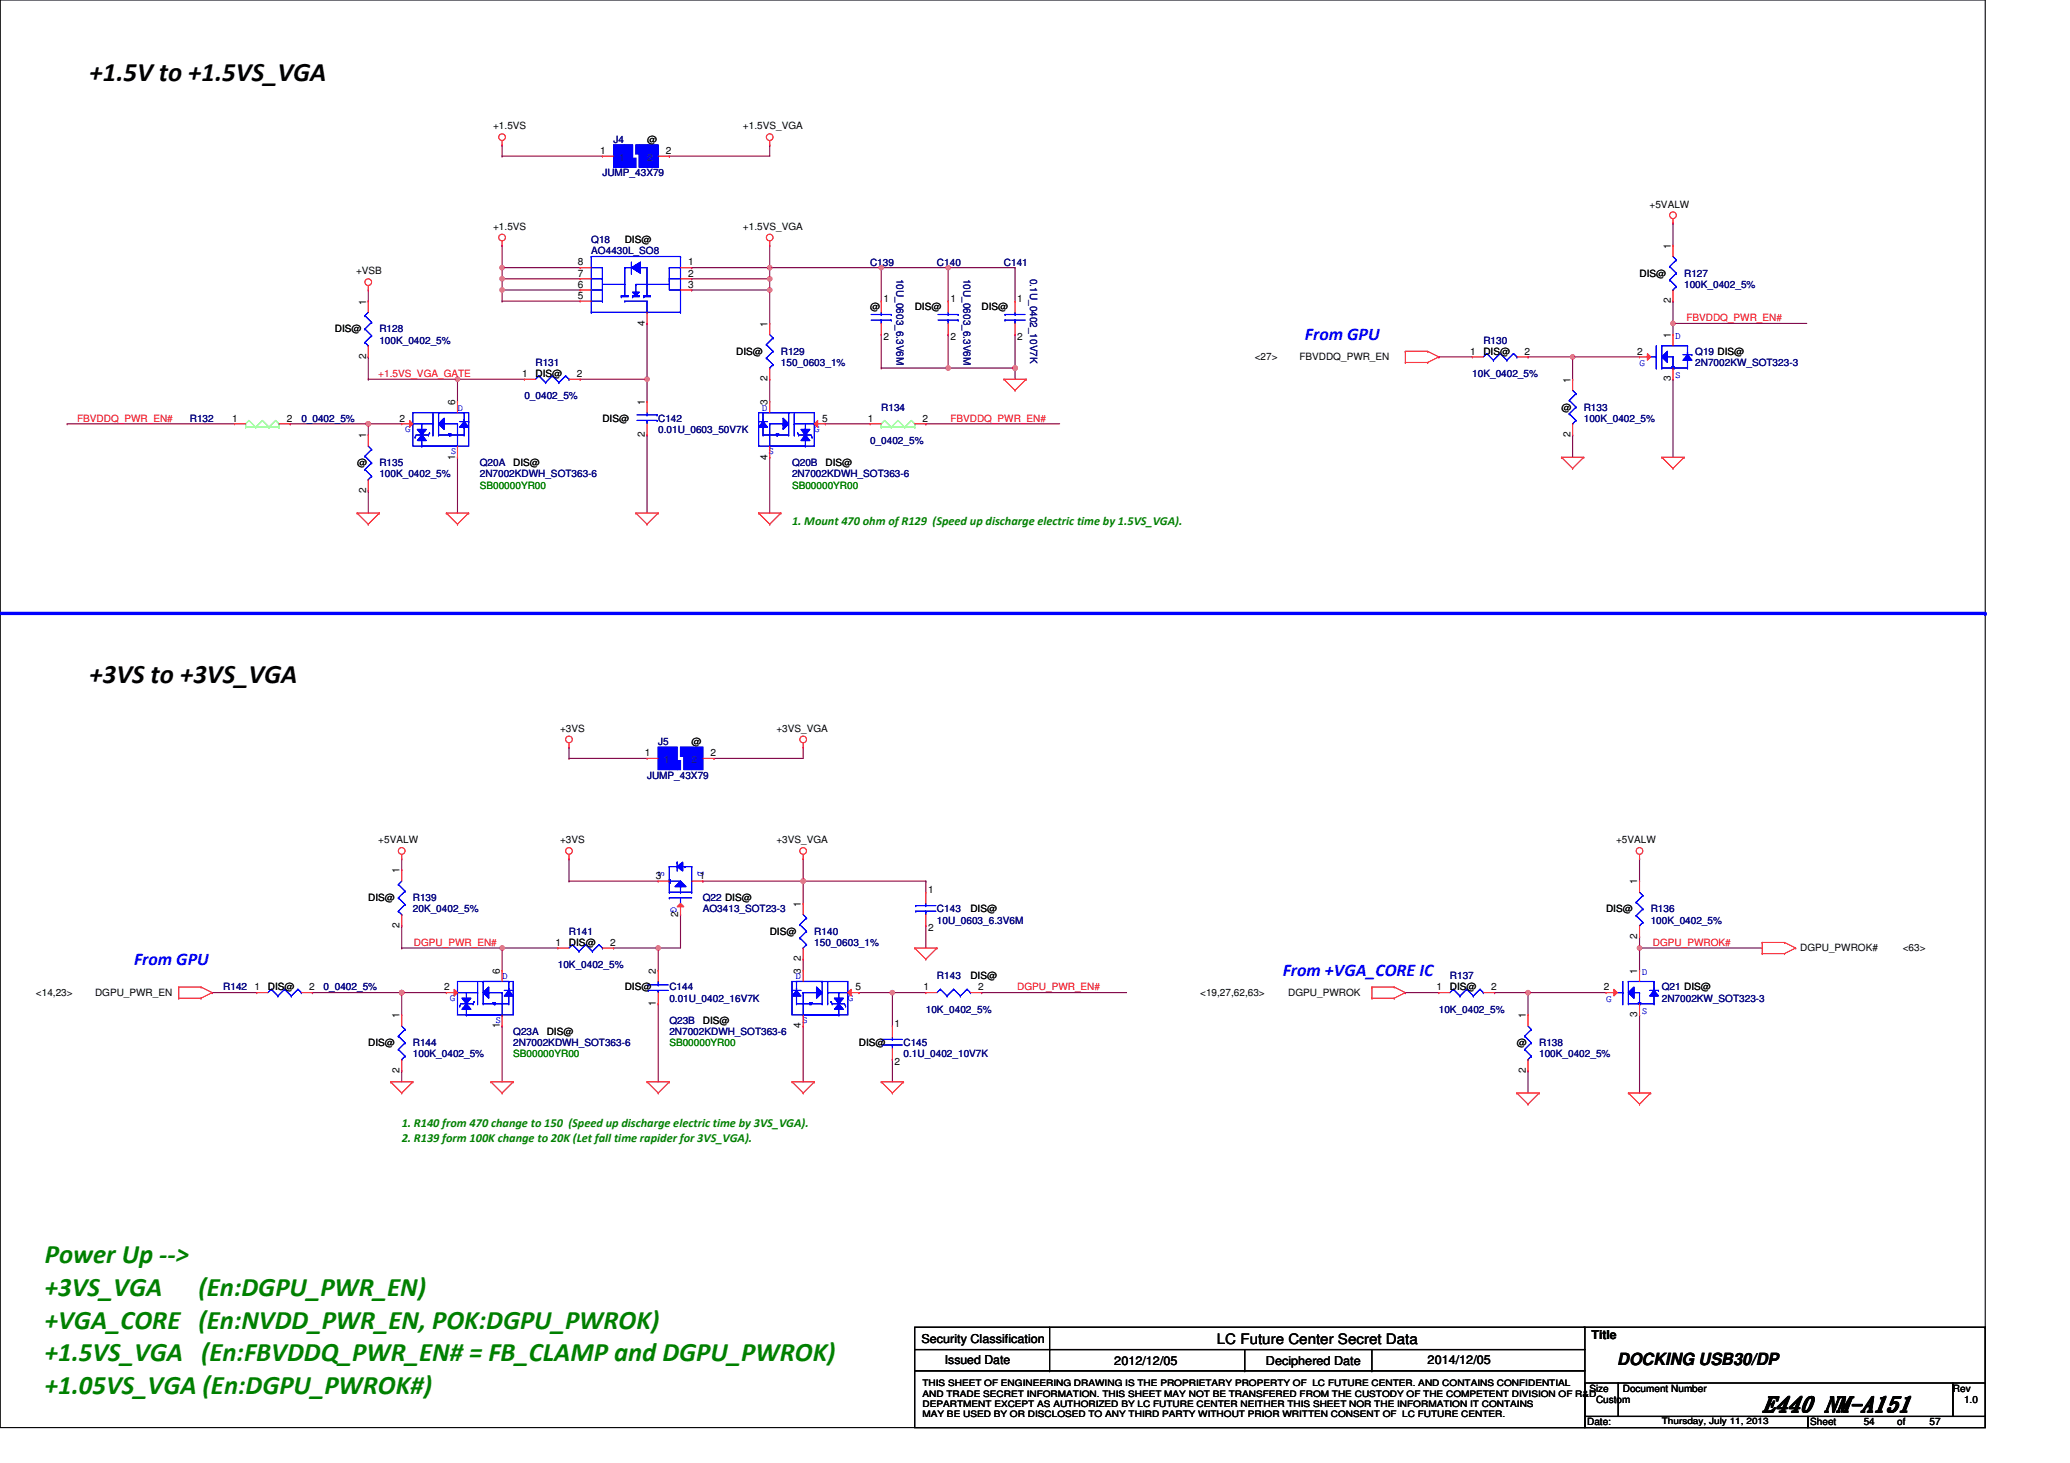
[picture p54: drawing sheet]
<svg xmlns="http://www.w3.org/2000/svg" width="297mm" height="210mm" viewBox="0 0 297 210" stroke-linecap="round" stroke-linejoin="round" font-family="sans-serif">
<defs><g id="words">
<g font-size="3.8">
<text x="12.8" y="11.7">+1.5V to +1.5VS_VGA</text>
<text x="12.8" y="98.1">+3VS to +3VS_VGA</text>
</g>
<g font-size="3.8" fill="#008000">
<text x="6.4" y="181.3">Power Up --&gt;</text>
<text x="6.4" y="186">+3VS_VGA</text>
<text x="28.5" y="186">(En:DGPU_PWR_EN)</text>
<text x="6.4" y="190.6">+VGA_CORE (En:NVDD_PWR_EN, POK:DGPU_PWROK)</text>
<text x="6.4" y="195.3">+1.5VS_VGA (En:FBVDDQ_PWR_EN# = FB_CLAMP and DGPU_PWROK)</text>
<text x="6.4" y="200">+1.05VS_VGA (En:DGPU_PWROK#)</text>
</g>
<text font-size="3" x="253" y="202.5">E440 NM-A151</text>
<g font-size="2.6" fill="#00f">
<text x="187.3" y="48.8">From GPU</text>
<text x="19.2" y="138.5">From GPU</text>
<text x="184.1" y="140.1">From +VGA_CORE IC</text>
</g>
<text font-size="2.4" x="232.1" y="195.8">DOCKING USB30/DP</text>
<text font-size="2.1" x="174.6" y="192.8">LC Future Center Secret Data</text>
<g font-size="1.8" fill="#008000">
<text x="113.7" y="75.3">1. Mount 470 ohm of R129 (Speed up discharge electric time by 1.5VS_VGA).</text>
<text x="57.6" y="161.7">1. R140 from 470 change to 150 (Speed up discharge electric time by 3VS_VGA).</text>
<text x="57.6" y="163.8">2. R139 form 100K change to 20K (Let fall time rapider for 3VS_VGA).</text>
</g>
<g font-size="1.8">
<text x="132.2" y="192.7">Security Classification</text>
<text x="135.6" y="195.7">Issued Date</text>
<text x="159.9" y="195.9">2012/12/05</text>
<text x="181.7" y="195.9">Deciphered Date</text>
<text x="204.9" y="195.7">2014/12/05</text>
<text x="228.4" y="192.2">Title</text>
</g>
<g font-size="1.4">
<text x="70.8" y="18.6">+1.5VS</text>
<text x="86.1" y="22.1">1</text>
<text x="92.9" y="20.5">@</text>
<text x="95.6" y="22.1">2</text>
<text x="106.6" y="18.6">+1.5VS_VGA</text>
<text x="236.7" y="29.8">+5VALW</text>
<text x="70.8" y="33">+1.5VS</text>
<text x="89.7" y="34.9">DIS@</text>
<text x="106.6" y="33">+1.5VS_VGA</text>
<text x="239.7" y="35.7" transform="rotate(-90 239.7 35.7)">1</text>
<text x="51.1" y="39.4">+VSB</text>
<text x="82.9" y="41.3">6</text>
<text x="82.9" y="39.7">7</text>
<text x="82.9" y="38.1">8</text>
<text x="98.8" y="39.7">2</text>
<text x="98.8" y="38.1">1</text>
<text x="98.8" y="41.3">3</text>
<text x="235.3" y="39.7">DIS@</text>
<text x="48" y="47.7">DIS@</text>
<text x="52.5" y="43.7" transform="rotate(-90 52.5 43.7)">1</text>
<text x="82.9" y="42.9">5</text>
<text x="92.5" y="46.7" transform="rotate(-90 92.5 46.7)">4</text>
<text x="110.1" y="46.9" transform="rotate(-90 110.1 46.9)">1</text>
<text x="124.9" y="44.5">@</text>
<text x="126.8" y="43.4">1</text>
<text x="131.3" y="44.5">DIS@</text>
<text x="136.4" y="43.4">1</text>
<text x="140.9" y="44.5">DIS@</text>
<text x="146" y="43.4">1</text>
<text x="239.7" y="43.5" transform="rotate(-90 239.7 43.5)">2</text>
<text x="52.5" y="51.5" transform="rotate(-90 52.5 51.5)">2</text>
<text x="105.7" y="50.9">DIS@</text>
<text x="126.8" y="48.8">2</text>
<text x="136.4" y="48.8">2</text>
<text x="146" y="48.8">2</text>
<text x="180.1" y="51.7">&lt;27&gt;</text>
<text x="186.5" y="51.7">FBVDDQ_PWR_EN</text>
<text x="210.9" y="50.9">1</text>
<text x="212.9" y="50.9">DIS@</text>
<text x="218.8" y="50.9">2</text>
<text x="234.9" y="50.9">2</text>
<text x="239.7" y="48.5" transform="rotate(-90 239.7 48.5)">1</text>
<text x="65.3" y="58.1" transform="rotate(-90 65.3 58.1)">6</text>
<text x="74.9" y="54.1">1</text>
<text x="76.8" y="54.1">DIS@</text>
<text x="82.8" y="54.1">2</text>
<text x="92.5" y="58.1" transform="rotate(-90 92.5 58.1)">1</text>
<text x="110.1" y="58.1" transform="rotate(-90 110.1 58.1)">3</text>
<text x="110.1" y="54.7" transform="rotate(-90 110.1 54.7)">2</text>
<text x="224.1" y="58.9">@</text>
<text x="225.3" y="54.9" transform="rotate(-90 225.3 54.9)">1</text>
<text x="239.7" y="54.7" transform="rotate(-90 239.7 54.7)">3</text>
<text x="33.3" y="60.5">1</text>
<text x="41.2" y="60.5">2</text>
<text x="52.5" y="62.9" transform="rotate(-90 52.5 62.9)">1</text>
<text x="57.3" y="60.5">2</text>
<text x="65.3" y="65.9" transform="rotate(-90 65.3 65.9)">1</text>
<text x="86.4" y="60.5">DIS@</text>
<text x="92.5" y="62.7" transform="rotate(-90 92.5 62.7)">2</text>
<text x="110.1" y="65.9" transform="rotate(-90 110.1 65.9)">4</text>
<text x="118" y="60.5">5</text>
<text x="124.5" y="60.5">1</text>
<text x="132.4" y="60.5">2</text>
<text x="225.3" y="62.7" transform="rotate(-90 225.3 62.7)">2</text>
<text x="51.2" y="66.9">@</text>
<text x="52.5" y="70.7" transform="rotate(-90 52.5 70.7)">2</text>
<text x="73.6" y="66.9">DIS@</text>
<text x="118.5" y="66.9">DIS@</text>
<text x="80.4" y="105">+3VS</text>
<text x="99.3" y="106.9">@</text>
<text x="111.4" y="105">+3VS_VGA</text>
<text x="92.5" y="108.5">1</text>
<text x="102" y="108.5">2</text>
<text x="54.3" y="121">+5VALW</text>
<text x="57.3" y="125.3" transform="rotate(-90 57.3 125.3)">1</text>
<text x="80.4" y="121">+3VS</text>
<text x="111.4" y="121">+3VS_VGA</text>
<text x="231.9" y="121">+5VALW</text>
<text x="52.8" y="129.3">DIS@</text>
<text x="94.1" y="126.1">3</text>
<text x="97.3" y="131.5" transform="rotate(-90 97.3 131.5)">2</text>
<text x="100.4" y="126.1">1</text>
<text x="114.9" y="130.1" transform="rotate(-90 114.9 130.1)">1</text>
<text x="133.2" y="128.2">1</text>
<text x="139.3" y="130.9">DIS@</text>
<text x="230.5" y="130.9">DIS@</text>
<text x="234.9" y="126.9" transform="rotate(-90 234.9 126.9)">1</text>
<text x="57.3" y="133.1" transform="rotate(-90 57.3 133.1)">2</text>
<text x="79.7" y="135.7">1</text>
<text x="81.6" y="135.7">DIS@</text>
<text x="87.6" y="135.7">2</text>
<text x="110.5" y="134.1">DIS@</text>
<text x="114.9" y="137.9" transform="rotate(-90 114.9 137.9)">2</text>
<text x="133.2" y="133.6">2</text>
<text x="234.9" y="134.7" transform="rotate(-90 234.9 134.7)">2</text>
<text x="258.3" y="136.5">DGPU_PWROK#</text>
<text x="273" y="136.5">&lt;63&gt;</text>
<text x="5.2" y="142.9">&lt;14,23&gt;</text>
<text x="13.6" y="142.9">DGPU_PWR_EN</text>
<text x="36.5" y="142.1">1</text>
<text x="38.4" y="142.1">DIS@</text>
<text x="44.4" y="142.1">2</text>
<text x="63.7" y="142.1">2</text>
<text x="71.7" y="139.7" transform="rotate(-90 71.7 139.7)">6</text>
<text x="89.7" y="142.1">DIS@</text>
<text x="94.1" y="139.7" transform="rotate(-90 94.1 139.7)">2</text>
<text x="114.9" y="139.7" transform="rotate(-90 114.9 139.7)">3</text>
<text x="122.8" y="142.1">5</text>
<text x="132.5" y="142.1">1</text>
<text x="139.3" y="140.5">DIS@</text>
<text x="140.4" y="142.1">2</text>
<text x="172.2" y="142.9">&lt;19,27,62,63&gt;</text>
<text x="184.9" y="142.9">DGPU_PWROK</text>
<text x="206.1" y="142.1">1</text>
<text x="208.1" y="142.1">DIS@</text>
<text x="214" y="142.1">2</text>
<text x="230.1" y="142.1">2</text>
<text x="234.9" y="139.7" transform="rotate(-90 234.9 139.7)">1</text>
<text x="57.3" y="146.1" transform="rotate(-90 57.3 146.1)">1</text>
<text x="71.7" y="147.5" transform="rotate(-90 71.7 147.5)">1</text>
<text x="78.4" y="148.5">DIS@</text>
<text x="94.1" y="144.3" transform="rotate(-90 94.1 144.3)">1</text>
<text x="100.9" y="146.9">DIS@</text>
<text x="114.9" y="147.5" transform="rotate(-90 114.9 147.5)">4</text>
<text x="128.4" y="147.4">1</text>
<text x="218.9" y="146.1" transform="rotate(-90 218.9 146.1)">1</text>
<text x="234.9" y="145.9" transform="rotate(-90 234.9 145.9)">3</text>
<text x="52.8" y="150.1">DIS@</text>
<text x="57.3" y="153.9" transform="rotate(-90 57.3 153.9)">2</text>
<text x="123.3" y="150.1">DIS@</text>
<text x="128.4" y="152.8">2</text>
<text x="217.7" y="150.1">@</text>
<text x="218.9" y="153.9" transform="rotate(-90 218.9 153.9)">2</text>
<text x="228.1" y="199.7">Size</text>
<text x="229" y="201.3">Custom</text>
<text x="232.9" y="199.7">Document Number</text>
<text x="280.2" y="199.7">Rev</text>
<text x="281.8" y="201.3">1.0</text>
<text x="227.8" y="204.5">Date:</text>
<text x="259.8" y="204.5">Sheet</text>
<text x="267.4" y="204.5">54</text>
<text x="272.2" y="204.5">of</text>
<text x="276.9" y="204.5">57</text>
</g>
<g font-size="1.4" fill="#000080">
<text x="88" y="20.5">J4</text>
<text x="86.4" y="25.3">JUMP_43X79</text>
<text x="84.8" y="34.9">Q18</text>
<text x="84.8" y="36.5">AO4430L_SO8</text>
<text x="124.9" y="38.1">C139</text>
<text x="128.6" y="40" transform="rotate(90 128.6 40)">10U_0603_6.3V6M</text>
<text x="134.5" y="38.1">C140</text>
<text x="138.2" y="40" transform="rotate(90 138.2 40)">10U_0603_6.3V6M</text>
<text x="144.1" y="38.1">C141</text>
<text x="147.8" y="40" transform="rotate(90 147.8 40)">0.1U_0402_10V7K</text>
<text x="241.7" y="39.7">R127</text>
<text x="241.7" y="41.3">100K_0402_5%</text>
<text x="54.4" y="47.7">R128</text>
<text x="54.4" y="49.3">100K_0402_5%</text>
<text x="76.8" y="52.5">R131</text>
<text x="112.1" y="50.9">R129</text>
<text x="112.1" y="52.5">150_0603_1%</text>
<text x="212.9" y="49.3">R130</text>
<text x="243.3" y="50.9">Q19 DIS@</text>
<text x="243.3" y="52.5">2N7002KW_SOT323-3</text>
<text x="75.2" y="57.3">0_0402_5%</text>
<text x="126.5" y="58.9">R134</text>
<text x="211.3" y="54.1">10K_0402_5%</text>
<text x="227.3" y="58.9">R133</text>
<text x="27.2" y="60.5">R132</text>
<text x="43.2" y="60.5">0_0402_5%</text>
<text x="94.5" y="60.5">C142</text>
<text x="94.5" y="62.1">0.01U_0603_50V7K</text>
<text x="124.9" y="63.7">0_0402_5%</text>
<text x="227.3" y="60.5">100K_0402_5%</text>
<text x="54.4" y="66.9">R135</text>
<text x="54.4" y="68.5">100K_0402_5%</text>
<text x="68.8" y="66.9">Q20A</text>
<text x="68.8" y="68.5">2N7002KDWH_SOT363-6</text>
<text x="113.7" y="66.9">Q20B</text>
<text x="113.7" y="68.5">2N7002KDWH_SOT363-6</text>
<text x="94.5" y="106.9">J5</text>
<text x="92.9" y="111.7">JUMP_43X79</text>
<text x="59.2" y="129.3">R139</text>
<text x="59.2" y="130.9">20K_0402_5%</text>
<text x="100.9" y="129.3">Q22 DIS@</text>
<text x="100.9" y="130.9">AO3413_SOT23-3</text>
<text x="134.5" y="130.9">C143</text>
<text x="236.9" y="130.9">R136</text>
<text x="81.6" y="134.1">R141</text>
<text x="116.9" y="134.1">R140</text>
<text x="116.9" y="135.7">150_0603_1%</text>
<text x="134.5" y="132.5">10U_0603_6.3V6M</text>
<text x="236.9" y="132.5">100K_0402_5%</text>
<text x="32" y="142.1">R142</text>
<text x="46.4" y="142.1">0_0402_5%</text>
<text x="80" y="138.9">10K_0402_5%</text>
<text x="96.1" y="142.1">C144</text>
<text x="96.1" y="143.7">0.01U_0402_16V7K</text>
<text x="134.5" y="140.5">R143</text>
<text x="208.1" y="140.5">R137</text>
<text x="238.5" y="142.1">Q21 DIS@</text>
<text x="238.5" y="143.7">2N7002KW_SOT323-3</text>
<text x="73.6" y="148.5">Q23A</text>
<text x="96.1" y="146.9">Q23B</text>
<text x="96.1" y="148.5">2N7002KDWH_SOT363-6</text>
<text x="132.9" y="145.3">10K_0402_5%</text>
<text x="206.5" y="145.3">10K_0402_5%</text>
<text x="59.2" y="150.1">R144</text>
<text x="59.2" y="151.7">100K_0402_5%</text>
<text x="73.6" y="150.1">2N7002KDWH_SOT363-6</text>
<text x="129.7" y="150.1">C145</text>
<text x="129.7" y="151.7">0.1U_0402_10V7K</text>
<text x="220.9" y="150.1">R138</text>
<text x="220.9" y="151.7">100K_0402_5%</text>
</g>
<g font-size="1.4" fill="#004080">
<text x="88.9" y="23.1">1</text>
<text x="92.8" y="23.1">2</text>
<text x="95.3" y="109.5">1</text>
<text x="99.2" y="109.5">2</text>
</g>
<g font-size="1.4" fill="#f00">
<text x="242" y="46.1">FBVDDQ_PWR_EN#</text>
<text x="54.3" y="54.1">+1.5VS_VGA_GATE</text>
<text x="11.1" y="60.5">FBVDDQ_PWR_EN#</text>
<text x="136.4" y="60.5">FBVDDQ_PWR_EN#</text>
<text x="59.4" y="135.7">DGPU_PWR_EN#</text>
<text x="237.2" y="135.7">DGPU_PWROK#</text>
<text x="146" y="142.1">DGPU_PWR_EN#</text>
</g>
<g font-size="1.4" fill="#00f">
<text x="235.3" y="52.5">G</text>
<text x="240.4" y="48.7">D</text>
<text x="65.6" y="58.9">D</text>
<text x="109.3" y="58.9">D</text>
<text x="240.4" y="54.3">S</text>
<text x="58.1" y="62">G</text>
<text x="64.7" y="65.2">S</text>
<text x="110.3" y="65.2">S</text>
<text x="116.9" y="62">G</text>
<text x="94.5" y="125" transform="rotate(90 94.5 125)">S</text>
<text x="100.1" y="125" transform="rotate(90 100.1 125)">D</text>
<text x="96.3" y="130.1" transform="rotate(90 96.3 130.1)">G</text>
<text x="64.5" y="143.6">G</text>
<text x="72" y="140.5">D</text>
<text x="114.1" y="140.5">D</text>
<text x="121.7" y="143.6">G</text>
<text x="230.5" y="143.7">G</text>
<text x="235.6" y="139.9">D</text>
<text x="71.1" y="146.8">S</text>
<text x="115.1" y="146.8">S</text>
<text x="235.6" y="145.5">S</text>
</g>
<g font-size="1.4" fill="#008000">
<text x="68.8" y="70.1">SB00000YR00</text>
<text x="113.7" y="70.1">SB00000YR00</text>
<text x="73.6" y="151.7">SB00000YR00</text>
<text x="96.1" y="150.1">SB00000YR00</text>
</g>
<g font-size="1.3">
<text x="132.4" y="198.9">THIS SHEET OF ENGINEERING DRAWING IS THE PROPRIETARY PROPERTY OF LC FUTURE CENTER. AND CONTAINS CONFIDENTIAL</text>
<text x="132.4" y="200.4">AND TRADE SECRET INFORMATION. THIS SHEET MAY NOT BE TRANSFERED FROM THE CUSTODY OF THE COMPETENT DIVISION OF R&amp;D</text>
<text x="132.4" y="201.9">DEPARTMENT EXCEPT AS AUTHORIZED BY LC FUTURE CENTER NEITHER THIS SHEET NOR THE INFORMATION IT CONTAINS</text>
<text x="132.4" y="203.3">MAY BE USED BY OR DISCLOSED TO ANY THIRD PARTY WITHOUT PRIOR WRITTEN CONSENT OF LC FUTURE CENTER.</text>
<text x="238.5" y="204.4">Thursday, July 11, 2013</text>
</g>
</g></defs>
<path d="M0 0h284.9v204.8h-284.9z" fill="none" stroke="#000" stroke-width=".16"/>
<path d="M0 88h284.9" fill="none" stroke="#00f" stroke-width=".48"/>
<circle cx="284.9" cy="88" r=".24" fill="#00f"/>
<path d="M240.1 43.2h.1M240.1 46.4h.1M240.1 43.2v3.2M240.1 46.4h19.2" fill="none" stroke="#800040" stroke-width=".16"/>
<circle cx="240.1" cy="46.4" r=".31" fill="#f0f"/>
<circle cx="240.1" cy="46.4" r=".31" fill="none" stroke="#f0f" stroke-width=".16"/>
<path d="M240.1 32h.1M240.1 32v3.2M219.3 51.2h.1M219.3 51.2h6.4M225.7 51.2h.1M225.7 51.2v3.2M240.1 46.4h.1M240.1 46.4v1.6" fill="none" stroke="#800040" stroke-width=".16"/>
<circle cx="225.7" cy="51.2" r=".31" fill="#f0f"/>
<circle cx="225.7" cy="51.2" r=".31" fill="none" stroke="#f0f" stroke-width=".16"/>
<path d="M206.5 51.2h.1M206.5 51.2h4.8M225.7 51.2h.1M225.7 51.2h9.6M240.1 54.4h.1M240.1 54.4v11.2M225.7 62.4h.1M225.7 62.4v3.2M235.3 134.4h.1M235.3 136h.1M235.3 134.4v1.6M235.3 136h17.6" fill="none" stroke="#800040" stroke-width=".16"/>
<circle cx="235.3" cy="136" r=".31" fill="#f0f"/>
<circle cx="235.3" cy="136" r=".31" fill="none" stroke="#f0f" stroke-width=".16"/>
<path d="M235.3 136h.1M235.3 123.2h.1M235.3 123.2v3.2M235.3 136v3.2M219.3 142.4h.1M219.3 142.4v3.2" fill="none" stroke="#800040" stroke-width=".16"/>
<circle cx="219.3" cy="142.4" r=".31" fill="#f0f"/>
<circle cx="219.3" cy="142.4" r=".31" fill="none" stroke="#f0f" stroke-width=".16"/>
<g fill="none" stroke="#800040" stroke-width=".16">
<path d="M9.6 60.8h.1M9.6 60.8h24M52.8 70.4h.1M52.8 60.8h.1M52.8 60.8v1.6M52.8 70.4v3.2M201.7 142.4h.1M201.7 142.4h4.8M214.5 142.4h.1M214.5 142.4h16M219.3 153.6h.1M219.3 142.4h.1"/>
<path d="M219.3 153.6v3.2M235.3 145.6h.1M235.3 145.6v11.2"/>
</g>
<circle cx="52.8" cy="60.8" r=".31" fill="#f0f"/>
<circle cx="52.8" cy="60.8" r=".31" fill="none" stroke="#f0f" stroke-width=".16"/>
<path d="M52.8 60.8h.1M52.8 60.8h4.8" fill="none" stroke="#800040" stroke-width=".16"/>
<circle cx="52.8" cy="60.8" r=".31" fill="#f0f"/>
<circle cx="52.8" cy="60.8" r=".31" fill="none" stroke="#f0f" stroke-width=".16"/>
<g fill="none" stroke="#800040" stroke-width=".16">
<path d="M41.6 60.8h.1M41.6 60.8h11.2M65.6 65.6h.1M65.6 65.6v8M110.5 65.6h.1M110.5 65.6v8M118.5 60.8h.1M118.5 60.8h6.4M132.9 60.8h.1M132.9 60.8h19.2M57.6 142.4h.1M57.6 142.4v3.2"/>
<path d="M72 147.2h.1M72 147.2v8"/>
</g>
<circle cx="57.6" cy="142.4" r=".31" fill="#f0f"/>
<circle cx="57.6" cy="142.4" r=".31" fill="none" stroke="#f0f" stroke-width=".16"/>
<path d="M57.6 142.4h.1M57.6 142.4h6.4" fill="none" stroke="#800040" stroke-width=".16"/>
<circle cx="57.6" cy="142.4" r=".31" fill="#f0f"/>
<circle cx="57.6" cy="142.4" r=".31" fill="none" stroke="#f0f" stroke-width=".16"/>
<path d="M30.4 142.4h.1M30.4 142.4h6.4M44.8 142.4h.1M44.8 142.4h12.8M57.6 153.6h.1M57.6 153.6v1.6" fill="none" stroke="#800040" stroke-width=".16"/>
<circle cx="57.6" cy="142.4" r=".31" fill="#f0f"/>
<circle cx="57.6" cy="142.4" r=".31" fill="none" stroke="#f0f" stroke-width=".16"/>
<path d="M115.3 147.2h.1M115.3 147.2v8M123.3 142.4h.1M123.3 142.4h9.6M128.1 142.4h.1M128.1 152h.1M128.1 142.4v4.8M128.1 152v3.2M140.9 142.4h.1M140.9 142.4h20.8" fill="none" stroke="#800040" stroke-width=".16"/>
<circle cx="128.1" cy="142.4" r=".31" fill="#f0f"/>
<circle cx="128.1" cy="142.4" r=".31" fill="none" stroke="#f0f" stroke-width=".16"/>
<path d="M110.5 35.2h.1M110.5 35.2v3.2M72 41.6h.1M72 41.6v1.6M99.3 41.6h.1M110.5 40h.1M110.5 40v1.6h-11.2M126.5 48h.1M126.5 48v4.8" fill="none" stroke="#800040" stroke-width=".16"/>
<circle cx="110.4" cy="40" r=".31" fill="#f0f"/>
<circle cx="110.4" cy="40" r=".31" fill="none" stroke="#f0f" stroke-width=".16"/>
<path d="M65.6 54.4h.1M65.6 54.4v3.2M83.2 54.4h.1M83.2 54.4h9.7M110.5 54.4h.1M110.5 41.6h.1M110.5 41.6v4.8M110.5 54.4v3.2M92.9 62.4h.1M92.9 62.4v11.2" fill="none" stroke="#800040" stroke-width=".16"/>
<circle cx="110.4" cy="41.6" r=".31" fill="#f0f"/>
<circle cx="110.4" cy="41.6" r=".31" fill="none" stroke="#f0f" stroke-width=".16"/>
<path d="M110.5 38.4h.1M110.5 38.4v1.6M145.7 38.4h.1M145.7 38.4v4.8M145.7 48h.1M145.7 48v4.8" fill="none" stroke="#800040" stroke-width=".16"/>
<circle cx="110.4" cy="38.4" r=".31" fill="#f0f"/>
<circle cx="110.4" cy="38.4" r=".31" fill="none" stroke="#f0f" stroke-width=".16"/>
<path d="M72 38.4h.1M72 38.4h11.2M72 38.4v1.6M126.5 38.4h.1M126.5 38.4v4.8M126.5 38.4h9.6M99.3 40h.1M99.3 40h11.2" fill="none" stroke="#800040" stroke-width=".16"/>
<circle cx="72" cy="38.4" r=".31" fill="#f0f"/>
<circle cx="72" cy="38.4" r=".31" fill="none" stroke="#f0f" stroke-width=".16"/>
<path d="M72 40h.1M72 40h11.2M145.7 52.8h.1M145.7 52.8v1.6" fill="none" stroke="#800040" stroke-width=".16"/>
<circle cx="145.7" cy="52.8" r=".31" fill="#f0f"/>
<circle cx="145.7" cy="52.8" r=".31" fill="none" stroke="#f0f" stroke-width=".16"/>
<path d="M136.1 38.4h.1M136.1 38.4v4.8M136.1 48h.1M136.1 48v4.8" fill="none" stroke="#800040" stroke-width=".16"/>
<circle cx="136.1" cy="38.4" r=".31" fill="#f0f"/>
<circle cx="136.1" cy="38.4" r=".31" fill="none" stroke="#f0f" stroke-width=".16"/>
<path d="M136.1 38.4h.1M136.1 38.4h9.6M136.1 52.8h.1M136.1 52.8h9.6" fill="none" stroke="#800040" stroke-width=".16"/>
<circle cx="145.7" cy="52.8" r=".31" fill="#f0f"/>
<circle cx="145.7" cy="52.8" r=".31" fill="none" stroke="#f0f" stroke-width=".16"/>
<circle cx="136.1" cy="52.8" r=".31" fill="#f0f"/>
<circle cx="136.1" cy="52.8" r=".31" fill="none" stroke="#f0f" stroke-width=".16"/>
<path d="M72 43.2h.1M72 40h.1M72 43.2h11.2M72 40v1.6" fill="none" stroke="#800040" stroke-width=".16"/>
<circle cx="72" cy="40" r=".31" fill="#f0f"/>
<circle cx="72" cy="40" r=".31" fill="none" stroke="#f0f" stroke-width=".16"/>
<path d="M72 41.6h.1M72 41.6h11.2" fill="none" stroke="#800040" stroke-width=".16"/>
<circle cx="72" cy="41.6" r=".31" fill="#f0f"/>
<circle cx="72" cy="41.6" r=".31" fill="none" stroke="#f0f" stroke-width=".16"/>
<path d="M99.3 38.4h.1M99.3 38.4h11.2M72 136h.1M72 136h8" fill="none" stroke="#800040" stroke-width=".16"/>
<circle cx="72" cy="136" r=".31" fill="#f0f"/>
<circle cx="72" cy="136" r=".31" fill="none" stroke="#f0f" stroke-width=".16"/>
<path d="M57.6 132.8h.1M57.6 132.8v3.2M94.5 136h.1M94.5 136h3.2" fill="none" stroke="#800040" stroke-width=".16"/>
<circle cx="94.4" cy="136" r=".31" fill="#f0f"/>
<circle cx="94.4" cy="136" r=".31" fill="none" stroke="#f0f" stroke-width=".16"/>
<path d="M81.6 126.4h.1M81.6 123.2h.1M81.6 126.4h12.9M81.6 123.2v3.2M94.5 136h.1M94.5 136v3.2M100.9 126.4h.1M100.9 126.4h14.4M115.3 126.4h.1M115.3 126.4v3.2M94.5 144h.1M94.5 144v11.2" fill="none" stroke="#800040" stroke-width=".16"/>
<circle cx="115.2" cy="126.4" r=".31" fill="#f0f"/>
<circle cx="115.2" cy="126.4" r=".31" fill="none" stroke="#f0f" stroke-width=".16"/>
<g fill="none" stroke="#800040" stroke-width=".16">
<path d="M72 35.2h.1M72 22.4h.1M72 20.8h.1M72 20.8v1.6M72 35.2v3.2M72 22.4h14.4M96.1 22.4h.1M110.5 20.8h.1M110.5 20.8v1.6h-14.4M92.9 54.4h.1M92.9 54.4v3.2M72 136h.1"/>
<path d="M72 136v3.2M115.3 123.2h.1M115.3 137.6h.1M115.3 123.2v3.2M115.3 137.6v1.6"/>
</g>
<circle cx="92.8" cy="54.4" r=".31" fill="#f0f"/>
<circle cx="92.8" cy="54.4" r=".31" fill="none" stroke="#f0f" stroke-width=".16"/>
<path d="M110.5 38.4h.1M110.5 38.4h16M92.9 46.4h.1M92.9 46.4v8" fill="none" stroke="#800040" stroke-width=".16"/>
<circle cx="126.5" cy="38.4" r=".31" fill="#f0f"/>
<circle cx="126.5" cy="38.4" r=".31" fill="none" stroke="#f0f" stroke-width=".16"/>
<g fill="none" stroke="#800040" stroke-width=".16">
<path d="M52.8 51.2h.1M52.8 43.2h.1M52.8 41.6v1.6M52.8 51.2v3.2M126.5 52.8h.1M126.5 52.8h9.6M81.6 107.2h.1M81.6 108.8h.1M81.6 107.2v1.6M81.6 108.8h11.3M102.5 108.8h.1M115.3 107.2h.1"/>
<path d="M115.3 107.2v1.6h-12.8M57.6 136h.1M57.6 136h14.4M97.7 131.2h.1M97.7 131.2v4.8M115.3 126.4h.1M115.3 126.4h17.6M132.9 126.4h.1M132.9 126.4v1.6"/>
</g>
<circle cx="115.2" cy="126.4" r=".31" fill="#f0f"/>
<circle cx="115.2" cy="126.4" r=".31" fill="none" stroke="#f0f" stroke-width=".16"/>
<path d="M65.6 54.4h.1M65.6 54.4h9.6M57.6 124.8h.1M57.6 123.2v1.6M88 136h.1M88 136h6.5M132.9 132.8h.1M132.9 132.8v3.2" fill="none" stroke="#800040" stroke-width=".16"/>
<circle cx="65.6" cy="54.4" r=".31" fill="#f0f"/>
<circle cx="65.6" cy="54.4" r=".31" fill="none" stroke="#f0f" stroke-width=".16"/>
<path d="M52.8 54.4h.1M52.8 54.4h12.8" fill="none" stroke="#800040" stroke-width=".16"/>
<g fill="none" stroke="#f00" stroke-width=".16">
<path d="M72 35.2h.1M72 20.8h.1M72 20.2v.6M72 34.6v.6M110.5 35.2h.1M110.5 20.8h.1M110.5 20.2v.6M110.5 34.6v.6M240.1 32h.1M240.1 31.4v.6M52.8 41.6h.1M52.8 41v.6"/>
<path d="M110.5 46.4h.1M110.5 54.4h.1M110.5 46.4v1.6M110.5 52.8v1.6M144.1 54.4h.1M144.1 54.4h3.2M144.1 54.4l1.6 1.6M145.7 56h.1M147.3 54.4h.1M147.3 54.4l-1.6 1.6M201.7 52h.1M201.7 50.4h.1"/>
<path d="M201.7 52h3.2M201.7 50.4v1.6M201.7 50.4h3.2M204.9 52h.1M204.9 50.4h.1M204.9 50.4l1.6 .8M206.5 51.2h.1M206.5 51.2l-1.6 .8M51.2 73.6h.1M51.2 73.6h3.2M51.2 73.6l1.6 1.6M52.8 75.2h.1"/>
<path d="M52.8 62.4h.1M52.8 70.4h.1M52.8 62.4v1.6M52.8 68.8v1.6M54.4 73.6h.1M54.4 73.6l-1.6 1.6M64 73.6h.1M64 73.6h3.2M64 73.6l1.6 1.6M65.6 75.2h.1M67.2 73.6h.1M67.2 73.6l-1.6 1.6"/>
<path d="M91.3 73.6h.1M91.3 73.6h3.2M91.3 73.6l1.6 1.6M92.9 75.2h.1M94.5 73.6h.1M94.5 73.6l-1.6 1.6M108.9 73.6h.1M108.9 73.6h3.2M108.9 73.6l1.6 1.6M110.5 75.2h.1M112.1 73.6h.1M112.1 73.6l-1.6 1.6"/>
<path d="M224.1 65.6h.1M224.1 65.6h3.2M224.1 65.6l1.6 1.6M225.7 67.2h.1M227.3 65.6h.1M227.3 65.6l-1.6 1.6M238.5 65.6h.1M238.5 65.6h3.2M238.5 65.6l1.6 1.6M240.1 67.2h.1M241.7 65.6h.1M241.7 65.6l-1.6 1.6"/>
<path d="M81.6 107.2h.1M81.6 106.6v.6M115.3 107.2h.1M115.3 106.6v.6M57.6 123.2h.1M57.6 122.6v.6M81.6 123.2h.1M81.6 122.6v.6M115.3 123.2h.1M115.3 122.6v.6M131.3 136h.1M131.3 136h3.2"/>
<path d="M131.3 136l1.6 1.6M132.9 137.6h.1M134.5 136h.1M134.5 136l-1.6 1.6M235.3 123.2h.1M235.3 122.6v.6M252.9 135.2h.1M252.9 136.8h.1M252.9 135.2h3.2M252.9 135.2v1.6M252.9 136.8h3.2M256.1 135.2h.1"/>
<path d="M256.1 136.8h.1M256.1 135.2l1.6 .8M257.7 136h.1M257.7 136l-1.6 .8M25.6 143.2h.1M25.6 141.6h.1M25.6 143.2h3.2M25.6 141.6h3.2M25.6 141.6v1.6M28.8 143.2h.1M28.8 141.6h.1M28.8 141.6l1.6 .8"/>
<path d="M30.4 142.4h.1M30.4 142.4l-1.6 .8M56 155.2h.1M56 155.2h3.2M56 155.2l1.6 1.6M57.6 156.8h.1M59.2 155.2h.1M59.2 155.2l-1.6 1.6M70.4 155.2h.1M70.4 155.2h3.2M70.4 155.2l1.6 1.6M72 156.8h.1"/>
<path d="M73.6 155.2h.1M73.6 155.2l-1.6 1.6M92.9 155.2h.1M92.9 155.2h3.2M92.9 155.2l1.6 1.6M94.5 156.8h.1M96.1 155.2h.1M96.1 155.2l-1.6 1.6M113.7 155.2h.1M113.7 155.2h3.2M113.7 155.2l1.6 1.6M115.3 156.8h.1"/>
<path d="M116.9 155.2h.1M116.9 155.2l-1.6 1.6M126.5 155.2h.1M126.5 155.2h3.2M126.5 155.2l1.6 1.6M128.1 156.8h.1M129.7 155.2h.1M129.7 155.2l-1.6 1.6M132.9 142.4h.1M132.9 142.4h1.6M139.3 142.4h1.6M140.9 142.4h.1"/>
<path d="M196.9 143.2h.1M196.9 141.6h.1M196.9 143.2h3.2M196.9 141.6v1.6M196.9 141.6h3.2M200.1 143.2h.1M200.1 141.6h.1M200.1 141.6l1.6 .8M201.7 142.4h.1M201.7 142.4l-1.6 .8M217.7 156.8h.1M217.7 156.8h3.2"/>
<path d="M217.7 156.8l1.6 1.6M219.3 158.4h.1M220.9 156.8h.1M220.9 156.8l-1.6 1.6M233.7 156.8h.1M233.7 156.8h3.2M233.7 156.8l1.6 1.6M235.3 158.4h.1M236.9 156.8h.1M236.9 156.8l-1.6 1.6"/>
<circle cx="72" cy="19.7" r=".48"/>
<circle cx="110.4" cy="19.7" r=".48"/>
<circle cx="72" cy="34.1" r=".48"/>
<circle cx="110.4" cy="34.1" r=".48"/>
<circle cx="240.1" cy="30.9" r=".48"/>
<circle cx="52.8" cy="40.5" r=".48"/>
<circle cx="81.6" cy="106.1" r=".48"/>
<circle cx="115.3" cy="106.1" r=".48"/>
<circle cx="57.6" cy="122.1" r=".48"/>
<circle cx="81.6" cy="122.1" r=".48"/>
<circle cx="115.3" cy="122.1" r=".48"/>
<circle cx="235.3" cy="122.1" r=".48"/>
</g>
<g fill="none" stroke="#000" stroke-width=".16">
<path d="M131.3 190.4h96.1v3.2h-96.1zM131.3 193.6h96.1v3.1h-96.1zM131.3 196.7h96.1v8.1h-96.1zM150.6 193.6h.1M150.6 196.7h.1M150.6 190.4v6.3M178.6 196.7h.1M178.6 193.6v3.1M196.9 196.7h.1M196.9 193.6v3.1M227.3 190.4h57.6M227.4 198.4h4.8v4.8h-4.8z"/>
<path d="M232.2 198.4h48v4.8h-48zM280.2 198.4h4.7v4.8h-4.7zM284.9 190.4h.1M284.9 190.4v8M227.4 203.2h32v1.6h-32zM259.4 203.2h25.5v1.6h-25.5z"/>
</g>
<g fill="none" stroke="#00f" stroke-width=".16">
<path d="M110 49.4h.1M110 51.4h.1M110 49.4l.9 1M110 51.4l.9 .9M110.5 52.8h.1M110.5 48l.4 .5M110.9 48.5h.1M110.9 50.4h.1M110.9 52.3h.1M110.9 48.5l-.9 .9M110.9 50.4l-.9 1M110.9 52.3l-.4 .5"/>
<path d="M52.4 65.4h.1M52.4 67.4h.1M52.4 65.4l.9 1M52.4 67.4l.9 .9M52.8 68.8h.1M52.8 64l.5 .5M53.3 64.5h.1M53.3 66.4h.1M53.3 68.3h.1M53.3 64.5l-.9 .9M53.3 66.4l-.9 1M53.3 68.3l-.5 .5"/>
<path d="M134.9 141.9h.1M134.9 141.9l-.4 .5M134.9 141.9l1 1M135.9 142.9h.1M136.9 141.9h.1M136.9 141.9l-1 1M136.9 141.9l.9 1M137.8 142.9h.1M138.8 141.9h.1M138.8 141.9l-1 1M138.8 141.9l.5 .5M139.3 142.4h.1"/>
</g>
<path d="M234.5 141.6v1.6l-.8-.8z" fill="#00f"/>
<path d="M234.5 141.6v1.6l-.8-.8z" fill="none" stroke="#00f" stroke-width=".16"/>
<path d="M237.4 142.1l.6 .8h-1.3z" fill="#00f"/>
<g fill="none" stroke="#00f" stroke-width=".16">
<path d="M232.1 142.4h.8M232.9 142.4h.1M232.9 144h.1M232.9 140.8v3.2M233.7 140.8h.1M233.7 144h.1M233.7 140.8h3.7M233.7 140.8v3.2M233.7 144h3.7M234.5 142.4h.1M234.5 142.4h.8M235.1 143.9h.1"/>
<path d="M235.1 143.9v.1M235.1 143.9h.3M235.3 144h.1M235.3 142.4h.1M235.3 142.4v1.6M235.4 143.9h.1M235.4 144h.1M235.4 143.9v.1M236.7 142.1h1.3M237.4 142.1l.6 .8h-1.3zM237.4 140.8h.1M237.4 141.8h.1"/>
<path d="M237.4 144h.1M237.4 142.9h.1M237.4 140.8v1.3M237.4 142.9v1.1M238 142.1h.1"/>
</g>
<path d="M234.5 141.6v1.6l-.8-.8z" fill="#00f"/>
<path d="M234.5 141.6v1.6l-.8-.8z" fill="none" stroke="#00f" stroke-width=".16"/>
<path d="M237.4 142.1l.6 .8h-1.3z" fill="#00f"/>
<g fill="none" stroke="#00f" stroke-width=".16">
<path d="M232.1 142.4h.8M232.9 142.4h.1M232.9 144h.1M232.9 140.8v3.2M233.7 140.8h.1M233.7 144h.1M233.7 140.8h3.7M233.7 140.8v3.2M233.7 144h3.7M234.5 142.4h.1M234.5 142.4h.8M235.1 143.9h.1"/>
<path d="M235.1 143.9v.1M235.1 143.9h.3M235.3 144h.1M235.3 142.4h.1M235.3 142.4v1.6M235.4 143.9h.1M235.4 144h.1M235.4 143.9v.1M236.7 142.1h1.3M237.4 142.1l.6 .8h-1.3zM237.4 140.8h.1M237.4 141.8h.1"/>
<path d="M237.4 144h.1M237.4 142.9h.1M237.4 140.8v1.3M237.4 142.9v1.1M238 142.1h.1"/>
</g>
<path d="M231.6 141.9l.5 .5-.5 .5z" fill="#f00"/>
<path d="M235.3 139.2h.1M235.3 139.2v1.6M230.5 142.4h.1M230.5 142.4h1.6M231.6 141.9l.5 .5-.5 .5zM235.3 145.6h.1M235.3 144v1.6" fill="none" stroke="#f00" stroke-width=".16"/>
<path d="M239.3 50.4v1.6l-.8-.8z" fill="#00f"/>
<path d="M239.3 50.4v1.6l-.8-.8z" fill="none" stroke="#00f" stroke-width=".16"/>
<path d="M242.2 50.9l.6 .8h-1.3z" fill="#00f"/>
<g fill="none" stroke="#00f" stroke-width=".16">
<path d="M236.9 51.2h.8M237.7 51.2h.1M237.7 52.8h.1M237.7 49.6v3.2M238.5 49.6h.1M238.5 52.8h.1M238.5 49.6h3.7M238.5 49.6v3.2M238.5 52.8h3.7M239.3 51.2h.1M239.3 51.2h.8M239.9 52.6h.1"/>
<path d="M239.9 52.6v.2M239.9 52.6h.3M240.1 52.8h.1M240.1 51.2h.1M240.1 51.2v1.6M240.2 52.6h.1M240.2 52.8h.1M240.2 52.6v.2M241.5 50.9h1.3M242.2 50.9l.6 .8h-1.3zM242.2 49.6h.1M242.2 50.6h.1"/>
<path d="M242.2 52.8h.1M242.2 51.7h.1M242.2 49.6v1.3M242.2 51.7v1.1M242.8 50.9h.1"/>
</g>
<path d="M239.3 50.4v1.6l-.8-.8z" fill="#00f"/>
<path d="M239.3 50.4v1.6l-.8-.8z" fill="none" stroke="#00f" stroke-width=".16"/>
<path d="M242.2 50.9l.6 .8h-1.3z" fill="#00f"/>
<g fill="none" stroke="#00f" stroke-width=".16">
<path d="M236.9 51.2h.8M237.7 51.2h.1M237.7 52.8h.1M237.7 49.6v3.2M238.5 49.6h.1M238.5 52.8h.1M238.5 49.6h3.7M238.5 49.6v3.2M238.5 52.8h3.7M239.3 51.2h.1M239.3 51.2h.8M239.9 52.6h.1"/>
<path d="M239.9 52.6v.2M239.9 52.6h.3M240.1 52.8h.1M240.1 51.2h.1M240.1 51.2v1.6M240.2 52.6h.1M240.2 52.8h.1M240.2 52.6v.2M241.5 50.9h1.3M242.2 50.9l.6 .8h-1.3zM242.2 49.6h.1M242.2 50.6h.1"/>
<path d="M242.2 52.8h.1M242.2 51.7h.1M242.2 49.6v1.3M242.2 51.7v1.1M242.8 50.9h.1"/>
</g>
<path d="M236.4 50.7l.5 .5-.5 .5z" fill="#f00"/>
<g fill="none" stroke="#f00" stroke-width=".16">
<path d="M225.7 54.4h.1M225.7 54.4v1.6M235.3 51.2h.1M235.3 51.2h1.6M236.4 50.7l.5 .5-.5 .5zM240.1 48h.1M240.1 54.4h.1M240.1 48v1.6M240.1 52.8v1.6M225.7 62.4h.1M225.7 60.8v1.6M36.8 142.4h.1"/>
<path d="M36.8 142.4h1.6M43.2 142.4h1.6M44.8 142.4h.1"/>
</g>
<g fill="none" stroke="#00f" stroke-width=".16">
<path d="M225.2 57.4h.1M225.2 59.4h.1M225.2 57.4l1 1M225.2 59.4l1 .9M225.7 56l.5 .5M226.2 56.5h.1M226.2 58.4h.1M226.2 56.5l-1 .9M226.2 58.4l-1 1M225.7 60.8h.1M226.2 60.3h.1M226.2 60.3l-.5 .5"/>
<path d="M38.9 141.9h.1M38.9 141.9l-.5 .5M38.9 141.9l1 1M39.9 142.9h.1M40.8 141.9h.1M40.8 141.9l-.9 1M40.8 141.9l1 1M41.8 142.9h.1M42.8 141.9h.1M42.8 141.9l-1 1M42.8 141.9l.4 .5M43.2 142.4h.1"/>
</g>
<path d="M94.5 107.2h1.6v3.2h-1.6z" fill-rule="evenodd" fill="#00f"/>
<path d="M94.5 107.2h1.6v3.2h-1.6z" fill="none" stroke="#00f" stroke-width=".16"/>
<path d="M96.1 107.2h1.1v3.2h-1.1z" fill-rule="evenodd" fill="#00f"/>
<path d="M96.1 107.2h1.1v3.2h-1.1z" fill="none" stroke="#00f" stroke-width=".16"/>
<path d="M97.2 109.1h.5v1.3h-.5z" fill-rule="evenodd" fill="#00f"/>
<path d="M97.2 109.1h.5v1.3h-.5z" fill="none" stroke="#00f" stroke-width=".16"/>
<path d="M97.7 107.2h.4v1.3h-.4z" fill-rule="evenodd" fill="#00f"/>
<path d="M97.7 107.2h.4v1.3h-.4z" fill="none" stroke="#00f" stroke-width=".16"/>
<path d="M98.1 107.2h1.2v3.2h-1.2z" fill-rule="evenodd" fill="#00f"/>
<path d="M98.1 107.2h1.2v3.2h-1.2z" fill="none" stroke="#00f" stroke-width=".16"/>
<path d="M99.3 107.2h1.6v3.2h-1.6z" fill-rule="evenodd" fill="#00f"/>
<path d="M99.3 107.2h1.6v3.2h-1.6z" fill="none" stroke="#00f" stroke-width=".16"/>
<path d="M94.5 107.2h1.6v3.2h-1.6z" fill-rule="evenodd" fill="#00f"/>
<path d="M94.5 107.2h1.6v3.2h-1.6z" fill="none" stroke="#00f" stroke-width=".16"/>
<path d="M96.1 107.2h1.1v3.2h-1.1z" fill-rule="evenodd" fill="#00f"/>
<path d="M96.1 107.2h1.1v3.2h-1.1z" fill="none" stroke="#00f" stroke-width=".16"/>
<path d="M97.2 109.1h.5v1.3h-.5z" fill-rule="evenodd" fill="#00f"/>
<path d="M97.2 109.1h.5v1.3h-.5z" fill="none" stroke="#00f" stroke-width=".16"/>
<path d="M97.7 107.2h.4v1.3h-.4z" fill-rule="evenodd" fill="#00f"/>
<path d="M97.7 107.2h.4v1.3h-.4z" fill="none" stroke="#00f" stroke-width=".16"/>
<path d="M98.1 107.2h1.2v3.2h-1.2z" fill-rule="evenodd" fill="#00f"/>
<path d="M98.1 107.2h1.2v3.2h-1.2z" fill="none" stroke="#00f" stroke-width=".16"/>
<path d="M99.3 107.2h1.6v3.2h-1.6z" fill-rule="evenodd" fill="#00f"/>
<path d="M99.3 107.2h1.6v3.2h-1.6z" fill="none" stroke="#00f" stroke-width=".16"/>
<path d="M92.9 108.8h.1M92.9 108.8h1.6M100.9 108.8h1.6M102.5 108.8h.1" fill="none" stroke="#f00" stroke-width=".16"/>
<path d="M117.2 141.6l.8 .8-.8 .8z" fill="#00f"/>
<path d="M117.2 141.6l.8 .8-.8 .8z" fill="none" stroke="#00f" stroke-width=".16"/>
<path d="M114.3 142.1l.6 .8h-1.2z" fill="#00f"/>
<g fill="none" stroke="#00f" stroke-width=".16">
<path d="M113.7 142.1h.1M113.7 142.1h1.2M114.3 142.1l.6 .8h-1.2zM114.3 140.8h.1M114.3 141.8h.1M114.3 144h.1M114.3 142.9h.1M114.3 140.8h3.7M114.3 144h3.7M114.3 140.8v1.3M114.3 142.9v1.1M115.3 142.4h.1"/>
<path d="M115.3 142.4v1.6M115.3 142.4h1.9M116.2 143.9h.1M116.2 144h.1M116.2 143.9h.3M116.2 143.9v.1M116.4 144h.1M116.5 143.9h.1M116.5 143.9v.1M117.2 142.4h.1M118 140.8h.1M118 144h.1"/>
<path d="M118 140.8v3.2M118.8 144h.1M118.8 140.8v3.2M119.3 143.7h.1M119.3 143.7l.1 .3M119.4 144h.1M119.4 144h1.8l.1 .3M121.3 144.3h.1"/>
</g>
<path d="M120.4 144l.6 .8h-1.3z" fill="#00f"/>
<path d="M120.4 144l.6 .8h-1.3z" fill="none" stroke="#00f" stroke-width=".16"/>
<path d="M119.7 143.2h1.3l-.6 .8z" fill="#00f"/>
<path d="M113.7 140.8h8v4.8h-8zM115.3 145.6h.1M115.3 145.6h5.1M115.3 144v1.6M118.8 142.4h.1M118.8 142.4h2.9M119.7 143.2h1.3l-.6 .8zM120.4 143.2h.1M120.4 145.6h.1M120.4 142.4v.8M120.4 144.8v.8" fill="none" stroke="#00f" stroke-width=".16"/>
<path d="M117.2 141.6l.8 .8-.8 .8z" fill="#00f"/>
<path d="M117.2 141.6l.8 .8-.8 .8z" fill="none" stroke="#00f" stroke-width=".16"/>
<path d="M114.3 142.1l.6 .8h-1.2z" fill="#00f"/>
<g fill="none" stroke="#00f" stroke-width=".16">
<path d="M113.7 142.1h.1M113.7 142.1h1.2M114.3 142.1l.6 .8h-1.2zM114.3 140.8h.1M114.3 141.8h.1M114.3 144h.1M114.3 142.9h.1M114.3 140.8h3.7M114.3 144h3.7M114.3 140.8v1.3M114.3 142.9v1.1M115.3 142.4h.1"/>
<path d="M115.3 142.4v1.6M115.3 142.4h1.9M116.2 143.9h.1M116.2 144h.1M116.2 143.9h.3M116.2 143.9v.1M116.4 144h.1M116.5 143.9h.1M116.5 143.9v.1M117.2 142.4h.1M118 140.8h.1M118 144h.1"/>
<path d="M118 140.8v3.2M118.8 144h.1M118.8 140.8v3.2M119.3 143.7h.1M119.3 143.7l.1 .3M119.4 144h.1M119.4 144h1.8l.1 .3M121.3 144.3h.1"/>
</g>
<path d="M120.4 144l.6 .8h-1.3z" fill="#00f"/>
<path d="M120.4 144l.6 .8h-1.3z" fill="none" stroke="#00f" stroke-width=".16"/>
<path d="M119.7 143.2h1.3l-.6 .8z" fill="#00f"/>
<path d="M113.7 140.8h8v4.8h-8zM115.3 145.6h.1M115.3 145.6h5.1M115.3 144v1.6M118.8 142.4h.1M118.8 142.4h2.9M119.7 143.2h1.3l-.6 .8zM120.4 143.2h.1M120.4 145.6h.1M120.4 142.4v.8M120.4 144.8v.8" fill="none" stroke="#00f" stroke-width=".16"/>
<path d="M121.7 142.4l.4-.5v1z" fill="#f00"/>
<g fill="none" stroke="#f00" stroke-width=".16">
<path d="M52.8 43.2h.1M52.8 51.2h.1M52.8 43.2v1.6M52.8 49.6v1.6M75.2 54.4h.1M75.2 54.4h1.6M81.6 54.4h1.6M83.2 54.4h.1M126.5 43.2h.1M126.5 48h.1M126.5 43.2v1.6M126.5 46.4v1.6"/>
<path d="M94.5 139.2h.1M94.5 139.2v1.6M115.3 139.2h.1M115.3 139.2v1.6M132.9 128h.1M132.9 132.8h.1M132.9 128v1.6M132.9 131.2v1.6M94.5 144h.1M94.5 142.4v1.6M115.3 147.2h.1M115.3 145.6v1.6"/>
<path d="M121.7 142.4l.4-.5v1zM121.7 142.4h1.6M123.3 142.4h.1M219.3 145.6h.1M219.3 153.6h.1M219.3 145.6v1.6M219.3 152v1.6"/>
</g>
<g fill="none" stroke="#00f" stroke-width=".16">
<path d="M52.4 45.3h.1M52.4 47.2h.1M52.4 49.1h.1M52.4 45.3l.9 .9M52.4 47.2l.9 1M52.4 49.1l.4 .5M52.8 49.6h.1M52.8 44.8l-.4 .5M53.3 46.2h.1M53.3 48.2h.1M53.3 46.2l-.9 1M53.3 48.2l-.9 .9"/>
<path d="M77.3 53.9h.1M77.3 53.9l-.5 .5M77.3 53.9l1 1M78.3 54.9h.1M79.2 53.9h.1M79.2 53.9l-.9 1M79.2 53.9l1 1M80.2 54.9h.1M81.2 53.9h.1M81.2 53.9l-1 1M81.2 53.9l.4 .5M81.6 54.4h.1"/>
<path d="M125 45.9h2.9M125 45.1h2.9M126.5 45.1h.1M126.5 45.9h.1M126.5 44.8v.3M126.5 45.9v.5M127.9 45.9h.1M127.9 45.1h.1M131.4 130.7h.1M131.4 129.9h.1M131.4 130.7h2.9M131.4 129.9h2.9"/>
<path d="M132.9 129.9h.1M132.9 130.7h.1M132.9 129.6v.3M132.9 130.7v.5M93 141.3h.1M93 142.1h.1M93 141.3h2.9M93 142.1h2.9M94.5 142.1h.1M94.5 141.3h.1M94.5 140.8v.5M94.5 142.1v.3"/>
<path d="M218.8 148.7h.1M218.8 150.6h.1M218.8 148.7l.9 .9M218.8 150.6l.9 .9M219.3 152h.1M219.3 147.2l.4 .5M219.7 147.7h.1M219.7 149.6h.1M219.7 151.5h.1M219.7 147.7l-.9 1M219.7 149.6l-.9 1M219.7 151.5l-.4 .5"/>
</g>
<path d="M63.7 60v1.6l-.8-.8z" fill="#00f"/>
<path d="M63.7 60v1.6l-.8-.8z" fill="none" stroke="#00f" stroke-width=".16"/>
<path d="M66.6 60.5l.6 .8h-1.2z" fill="#00f"/>
<g fill="none" stroke="#00f" stroke-width=".16">
<path d="M62.1 59.2v3.2M62.9 59.2h.1M62.9 59.2h3.7M62.9 59.2v3.2M66.6 59.2h.1M66.6 59.2v1.3M59.6 62.7h.1M61.5 62.4h.1M61.5 62.4h-1.8l-.1 .3M61.6 62.1h.1M61.6 62.1l-.1 .3M62.1 62.4h.1"/>
<path d="M62.9 62.4h.1M62.9 62.4h3.7M63.7 60.8h.1M63.7 60.8h1.9M64.4 62.2h.1M64.4 62.2v.2M64.4 62.2h.3M64.5 62.4h.1M64.7 62.2h.1M64.7 62.4h.1M64.7 62.2v.2M65.6 60.8h.1"/>
<path d="M65.6 60.8v1.6M66 60.5h1.2M66.6 60.5l.6 .8h-1.2zM66.6 60.2h.1M66.6 62.4h.1M66.6 61.3h.1M66.6 61.3v1.1M67.2 60.5h.1"/>
</g>
<path d="M60.5 62.4l.7 .8h-1.3z" fill="#00f"/>
<path d="M60.5 62.4l.7 .8h-1.3z" fill="none" stroke="#00f" stroke-width=".16"/>
<path d="M59.9 61.6h1.3l-.7 .8z" fill="#00f"/>
<path d="M59.2 59.2h8v4.8h-8zM59.2 60.8h2.9M59.9 61.6h1.3l-.7 .8zM60.5 61.6h.1M60.5 64h.1M60.5 60.8v.8M60.5 63.2v.8M60.5 64h5.1M62.1 60.8h.1M65.6 64h.1M65.6 62.4v1.6" fill="none" stroke="#00f" stroke-width=".16"/>
<path d="M63.7 60v1.6l-.8-.8z" fill="#00f"/>
<path d="M63.7 60v1.6l-.8-.8z" fill="none" stroke="#00f" stroke-width=".16"/>
<path d="M66.6 60.5l.6 .8h-1.2z" fill="#00f"/>
<g fill="none" stroke="#00f" stroke-width=".16">
<path d="M62.1 59.2v3.2M62.9 59.2h.1M62.9 59.2h3.7M62.9 59.2v3.2M66.6 59.2h.1M66.6 59.2v1.3M59.6 62.7h.1M61.5 62.4h.1M61.5 62.4h-1.8l-.1 .3M61.6 62.1h.1M61.6 62.1l-.1 .3M62.1 62.4h.1"/>
<path d="M62.9 62.4h.1M62.9 62.4h3.7M63.7 60.8h.1M63.7 60.8h1.9M64.4 62.2h.1M64.4 62.2v.2M64.4 62.2h.3M64.5 62.4h.1M64.7 62.2h.1M64.7 62.4h.1M64.7 62.2v.2M65.6 60.8h.1"/>
<path d="M65.6 60.8v1.6M66 60.5h1.2M66.6 60.5l.6 .8h-1.2zM66.6 60.2h.1M66.6 62.4h.1M66.6 61.3h.1M66.6 61.3v1.1M67.2 60.5h.1"/>
</g>
<path d="M60.5 62.4l.7 .8h-1.3z" fill="#00f"/>
<path d="M60.5 62.4l.7 .8h-1.3z" fill="none" stroke="#00f" stroke-width=".16"/>
<path d="M59.9 61.6h1.3l-.7 .8z" fill="#00f"/>
<path d="M59.2 59.2h8v4.8h-8zM59.2 60.8h2.9M59.9 61.6h1.3l-.7 .8zM60.5 61.6h.1M60.5 64h.1M60.5 60.8v.8M60.5 63.2v.8M60.5 64h5.1M62.1 60.8h.1M65.6 64h.1M65.6 62.4v1.6" fill="none" stroke="#00f" stroke-width=".16"/>
<path d="M58.8 60.3l.4 .5-.4 .5z" fill="#f00"/>
<path d="M65.6 57.6h.1M65.6 57.6v1.6M57.6 60.8h.1M57.6 60.8h1.6M58.8 60.3l.4 .5-.4 .5zM65.6 65.6h.1M65.6 64v1.6M128.1 147.2h.1M128.1 152h.1M128.1 147.2v1.6M128.1 150.4v1.6" fill="none" stroke="#f00" stroke-width=".16"/>
<path d="M126.6 149.9h.1M126.6 149.1h.1M126.6 149.9h2.9M126.6 149.1h2.9M128.1 149.1h.1M128.1 149.9h.1M128.1 148.8v.3M128.1 149.9v.5" fill="none" stroke="#00f" stroke-width=".16"/>
<path d="M112.4 60l.8 .8-.8 .8z" fill="#00f"/>
<path d="M112.4 60l.8 .8-.8 .8z" fill="none" stroke="#00f" stroke-width=".16"/>
<path d="M109.5 60.5l.6 .8h-1.2z" fill="#00f"/>
<g fill="none" stroke="#00f" stroke-width=".16">
<path d="M109.5 59.2h.1M109.5 59.2h3.7M109.5 59.2v1.3M113.2 59.2h.1M113.2 59.2v3.2M114 59.2v3.2M108.9 60.5h.1M108.9 60.5h1.2M109.5 60.5l.6 .8h-1.2zM109.5 60.2h.1M109.5 62.4h.1M109.5 61.3h.1"/>
<path d="M109.5 62.4h3.7M109.5 61.3v1.1M110.5 60.8h.1M110.5 60.8v1.6M110.5 60.8h1.9M111.4 62.2h.1M111.4 62.4h.1M111.4 62.2h.3M111.4 62.2v.2M111.6 62.4h.1M111.7 62.2h.1M111.7 62.2v.2"/>
<path d="M112.4 60.8h.1M113.2 62.4h.1M114 62.4h.1M114.5 62.1h.1M114.5 62.1l.1 .3M114.6 62.4h.1M114.6 62.4h1.8l.1 .3M116.5 62.7h.1"/>
</g>
<path d="M115.6 62.4l.6 .8h-1.3z" fill="#00f"/>
<path d="M115.6 62.4l.6 .8h-1.3z" fill="none" stroke="#00f" stroke-width=".16"/>
<path d="M114.9 61.6h1.3l-.6 .8z" fill="#00f"/>
<path d="M108.9 59.2h8v4.8h-8zM110.5 64h.1M110.5 64h5.1M110.5 62.4v1.6M114 60.8h.1M114 60.8h2.9M114.9 61.6h1.3l-.6 .8zM115.6 61.6h.1M115.6 64h.1M115.6 60.8v.8M115.6 63.2v.8" fill="none" stroke="#00f" stroke-width=".16"/>
<path d="M112.4 60l.8 .8-.8 .8z" fill="#00f"/>
<path d="M112.4 60l.8 .8-.8 .8z" fill="none" stroke="#00f" stroke-width=".16"/>
<path d="M109.5 60.5l.6 .8h-1.2z" fill="#00f"/>
<g fill="none" stroke="#00f" stroke-width=".16">
<path d="M109.5 59.2h.1M109.5 59.2h3.7M109.5 59.2v1.3M113.2 59.2h.1M113.2 59.2v3.2M114 59.2v3.2M108.9 60.5h.1M108.9 60.5h1.2M109.5 60.5l.6 .8h-1.2zM109.5 60.2h.1M109.5 62.4h.1M109.5 61.3h.1"/>
<path d="M109.5 62.4h3.7M109.5 61.3v1.1M110.5 60.8h.1M110.5 60.8v1.6M110.5 60.8h1.9M111.4 62.2h.1M111.4 62.4h.1M111.4 62.2h.3M111.4 62.2v.2M111.6 62.4h.1M111.7 62.2h.1M111.7 62.2v.2"/>
<path d="M112.4 60.8h.1M113.2 62.4h.1M114 62.4h.1M114.5 62.1h.1M114.5 62.1l.1 .3M114.6 62.4h.1M114.6 62.4h1.8l.1 .3M116.5 62.7h.1"/>
</g>
<path d="M115.6 62.4l.6 .8h-1.3z" fill="#00f"/>
<path d="M115.6 62.4l.6 .8h-1.3z" fill="none" stroke="#00f" stroke-width=".16"/>
<path d="M114.9 61.6h1.3l-.6 .8z" fill="#00f"/>
<path d="M108.9 59.2h8v4.8h-8zM110.5 64h.1M110.5 64h5.1M110.5 62.4v1.6M114 60.8h.1M114 60.8h2.9M114.9 61.6h1.3l-.6 .8zM115.6 61.6h.1M115.6 64h.1M115.6 60.8v.8M115.6 63.2v.8" fill="none" stroke="#00f" stroke-width=".16"/>
<path d="M116.9 60.8l.4-.5v1z" fill="#f00"/>
<g fill="none" stroke="#f00" stroke-width=".16">
<path d="M92.9 57.6h.1M92.9 57.6v1.6M110.5 57.6h.1M110.5 57.6v1.6M136.1 43.2h.1M136.1 48h.1M136.1 43.2v1.6M136.1 46.4v1.6M33.6 60.8h.1M33.6 60.8h1.6M40 60.8h1.6M41.6 60.8h.1"/>
<path d="M92.9 62.4h.1M92.9 60.8v1.6M110.5 65.6h.1M110.5 64v1.6M116.9 60.8l.4-.5v1zM116.9 60.8h1.6M118.5 60.8h.1"/>
</g>
<g fill="none" stroke="#00f" stroke-width=".16">
<path d="M91.4 59.5h2.9M92.9 59.5h.1M92.9 59.2v.3M94.3 59.5h.1M134.6 45.9h2.9M134.6 45.1h2.9M136.1 45.1h.1M136.1 45.9h.1M136.1 44.8v.3M136.1 45.9v.5M137.5 45.9h.1M137.5 45.1h.1"/>
<path d="M91.4 60.3h2.9M92.9 60.3h.1M92.9 60.3v.5M94.3 60.3h.1"/>
</g>
<g fill="none" stroke="#80ff80" stroke-width=".16">
<path d="M35.2 61.3h.1M35.2 61.3h4.8M35.7 60.3h.1M35.7 60.3l-.5 .5v.5M35.7 60.3l1 1M36.7 61.3h.1M37.6 60.3h.1M37.6 60.3l-.9 1M37.6 60.3l1 1M38.6 61.3h.1M39.6 60.3h.1M39.6 60.3l-1 1"/>
<path d="M39.6 60.3l.4 .5M40 60.8h.1M40 61.3h.1M40 60.8v.5"/>
</g>
<path d="M96.9 127.2l.8-.8 .8 .8z" fill="#00f"/>
<path d="M96.9 127.2l.8-.8 .8 .8z" fill="none" stroke="#00f" stroke-width=".16"/>
<path d="M97.2 124.3l.8-.6v1.3z" fill="#00f"/>
<g fill="none" stroke="#00f" stroke-width=".16">
<path d="M96.1 128h.1M96.1 126.4h.1M96.1 128.8h.1M96.1 124.3h.1M96.1 126.3h.1M96.1 128h3.2M96.1 124.3v3.7M96.1 126.4h1.6M96.1 128.8h3.2M96.1 124.3h1.1M96.1 126.6h.1M96.2 126.6h.1"/>
<path d="M96.2 126.3h.1M96.2 126.3v.3M97.2 124.3l.8-.6v1.3zM97.2 124.3h.1M97.2 123.7h.1M97.2 123.7v1.3M97.7 126.4h.1M97.7 128.8h.1M97.7 128h.1M97.7 127.2v.8M97.7 128.8v.8M98 124.3h1.3"/>
<path d="M98.3 124.3h.1M99.3 128h.1M99.3 124.3h.1M99.3 124.3v3.7"/>
</g>
<path d="M96.9 127.2l.8-.8 .8 .8z" fill="#00f"/>
<path d="M96.9 127.2l.8-.8 .8 .8z" fill="none" stroke="#00f" stroke-width=".16"/>
<path d="M97.2 124.3l.8-.6v1.3z" fill="#00f"/>
<g fill="none" stroke="#00f" stroke-width=".16">
<path d="M96.1 128h.1M96.1 126.4h.1M96.1 128.8h.1M96.1 124.3h.1M96.1 126.3h.1M96.1 128h3.2M96.1 124.3v3.7M96.1 126.4h1.6M96.1 128.8h3.2M96.1 124.3h1.1M96.1 126.6h.1M96.2 126.6h.1"/>
<path d="M96.2 126.3h.1M96.2 126.3v.3M97.2 124.3l.8-.6v1.3zM97.2 124.3h.1M97.2 123.7h.1M97.2 123.7v1.3M97.7 126.4h.1M97.7 128.8h.1M97.7 128h.1M97.7 127.2v.8M97.7 128.8v.8M98 124.3h1.3"/>
<path d="M98.3 124.3h.1M99.3 128h.1M99.3 124.3h.1M99.3 124.3v3.7"/>
</g>
<path d="M97.7 129.6l.4 .5h-.9z" fill="#f00"/>
<path d="M94.5 126.4h.1M94.5 126.4h1.6M97.7 129.6l.4 .5h-.9zM97.7 131.2h.1M97.7 129.6v1.6M99.3 126.4h1.6M100.9 126.4h.1" fill="none" stroke="#f00" stroke-width=".16"/>
<path d="M69.3 142.4l.8-.8v1.6z" fill="#00f"/>
<path d="M69.3 142.4l.8-.8v1.6z" fill="none" stroke="#00f" stroke-width=".16"/>
<path d="M73 142.1l.6 .8h-1.2z" fill="#00f"/>
<g fill="none" stroke="#00f" stroke-width=".16">
<path d="M66 144.3h.1M67.9 144h.1M67.9 144h-1.8l-.1 .3M68 143.7h.1M68 143.7l-.1 .3M68.5 144h.1M68.5 140.8v3.2M69.3 140.8h.1M69.3 144h.1M69.3 140.8h3.7M69.3 140.8v3.2M69.3 144h3.7"/>
<path d="M70.1 142.4h.1M70.1 142.4h1.9M70.8 143.9h.1M70.8 143.9v.1M70.8 143.9h.3M70.9 144h.1M71.1 143.9h.1M71.1 144h.1M71.1 143.9v.1M72 142.4h.1M72 142.4v1.6M72.4 142.1h1.2"/>
<path d="M73 142.1l.6 .8h-1.2zM73 140.8h.1M73 141.8h.1M73 144h.1M73 142.9h.1M73 140.8v1.3M73 142.9v1.1M73.6 142.1h.1"/>
</g>
<path d="M66.9 144l.7 .8h-1.3z" fill="#00f"/>
<path d="M66.9 144l.7 .8h-1.3z" fill="none" stroke="#00f" stroke-width=".16"/>
<path d="M66.3 143.2h1.3l-.7 .8z" fill="#00f"/>
<path d="M65.6 140.8h8v4.8h-8zM65.6 142.4h2.9M66.3 143.2h1.3l-.7 .8zM66.9 143.2h.1M66.9 145.6h.1M66.9 142.4v.8M66.9 144.8v.8M66.9 145.6h5.1M68.5 142.4h.1M72 145.6h.1M72 144v1.6" fill="none" stroke="#00f" stroke-width=".16"/>
<path d="M69.3 142.4l.8-.8v1.6z" fill="#00f"/>
<path d="M69.3 142.4l.8-.8v1.6z" fill="none" stroke="#00f" stroke-width=".16"/>
<path d="M73 142.1l.6 .8h-1.2z" fill="#00f"/>
<g fill="none" stroke="#00f" stroke-width=".16">
<path d="M66 144.3h.1M67.9 144h.1M67.9 144h-1.8l-.1 .3M68 143.7h.1M68 143.7l-.1 .3M68.5 144h.1M68.5 140.8v3.2M69.3 140.8h.1M69.3 144h.1M69.3 140.8h3.7M69.3 140.8v3.2M69.3 144h3.7"/>
<path d="M70.1 142.4h.1M70.1 142.4h1.9M70.8 143.9h.1M70.8 143.9v.1M70.8 143.9h.3M70.9 144h.1M71.1 143.9h.1M71.1 144h.1M71.1 143.9v.1M72 142.4h.1M72 142.4v1.6M72.4 142.1h1.2"/>
<path d="M73 142.1l.6 .8h-1.2zM73 140.8h.1M73 141.8h.1M73 144h.1M73 142.9h.1M73 140.8v1.3M73 142.9v1.1M73.6 142.1h.1"/>
</g>
<path d="M66.9 144l.7 .8h-1.3z" fill="#00f"/>
<path d="M66.9 144l.7 .8h-1.3z" fill="none" stroke="#00f" stroke-width=".16"/>
<path d="M66.3 143.2h1.3l-.7 .8z" fill="#00f"/>
<path d="M65.6 140.8h8v4.8h-8zM65.6 142.4h2.9M66.3 143.2h1.3l-.7 .8zM66.9 143.2h.1M66.9 145.6h.1M66.9 142.4v.8M66.9 144.8v.8M66.9 145.6h5.1M68.5 142.4h.1M72 145.6h.1M72 144v1.6" fill="none" stroke="#00f" stroke-width=".16"/>
<path d="M65.2 141.9l.4 .5-.4 .5z" fill="#f00"/>
<g fill="none" stroke="#f00" stroke-width=".16">
<path d="M72 139.2h.1M72 139.2v1.6M235.3 126.4h.1M235.3 134.4h.1M235.3 126.4v1.6M235.3 132.8v1.6M64 142.4h.1M64 142.4h1.6M65.2 141.9l.4 .5-.4 .5zM72 147.2h.1M72 145.6v1.6M206.5 142.4h.1"/>
<path d="M206.5 142.4h1.6M212.9 142.4h1.6M214.5 142.4h.1"/>
</g>
<g fill="none" stroke="#00f" stroke-width=".16">
<path d="M234.8 129.5h.1M234.8 131.4h.1M234.8 129.5l.9 .9M234.8 131.4l.9 .9M235.3 132.8h.1M235.3 128l.4 .5M235.7 128.5h.1M235.7 130.4h.1M235.7 132.3h.1M235.7 128.5l-.9 1M235.7 130.4l-.9 1M235.7 132.3l-.4 .5"/>
<path d="M208.5 141.9h.1M208.5 141.9l-.4 .5M208.5 141.9l1 1M209.5 142.9h.1M210.5 141.9h.1M210.5 141.9l-1 1M210.5 141.9l.9 1M211.4 142.9h.1M212.4 141.9h.1M212.4 141.9l-1 1M212.4 141.9l.5 .5M212.9 142.4h.1"/>
</g>
<path d="M90.6 38.4l1.3-.8v1.6z" fill="#00f"/>
<path d="M90.6 38.4l1.3-.8v1.6z" fill="none" stroke="#00f" stroke-width=".16"/>
<path d="M90.8 41.9h.9l-.4 .5z" fill="#00f"/>
<g fill="none" stroke="#00f" stroke-width=".16">
<path d="M84.8 36.8h.1M84.8 38.4h1.6M84.8 36.8h12.9M84.8 36.8v8M86.4 38.4h.1M86.4 38.4v4.8M89.7 38.4h.1M89.7 38.4h.9M89.7 38.4v4M90.6 39.2h.1M90.6 37.6v1.6M91.9 38.4h.1"/>
<path d="M91.9 38.4h1v4M96.1 38.4h.1M96.1 38.4h1.6M96.1 38.4v3.2h1.6M97.7 36.8h.1M97.7 38.4h.1M97.7 36.8v8M84.8 44.8h.1M84.8 43.2h1.6M84.8 40h1.6M84.8 41.6h1.6M84.8 44.8h12.9"/>
<path d="M86.4 41.6h.1M86.4 40h.1M86.4 43.2h.1M86.4 40.8h3.3M89.2 42.6h.1M89.2 42.4h.1M89.2 42.4h.9M89.2 42.4v.2M89.7 43.2h.1M89.7 40.8h.1M89.7 43.2h3.2v1.6M90.1 42.4h.1"/>
<path d="M90.1 42.4v.2h-.9M90.8 41.9h.9l-.4 .5zM90.8 42.6h.1M90.8 42.4h.1M90.8 42.4h.9M90.8 42.4v.2M91.3 41.9h.1M91.3 40.8h.1M91.3 40.8v1.1M91.3 40.8h4.8M91.7 42.4h.1M91.7 42.4v.2h-.9"/>
<path d="M92.4 42.6h.1M92.4 42.4h.1M92.4 42.4h.9M92.4 42.4v.2M92.9 40.8h.1M92.9 42.4h.1M92.9 44.8h.1M93.3 42.4h.1M93.3 42.4v.2h-.9M96.1 40.3h.1M96.1 40.2h.1M96.1 40h.1"/>
<path d="M96.1 40h1.6M97.7 40h.1M97.7 44.8h.1M97.7 41.6h.1"/>
</g>
<path d="M90.6 38.4l1.3-.8v1.6z" fill="#00f"/>
<path d="M90.6 38.4l1.3-.8v1.6z" fill="none" stroke="#00f" stroke-width=".16"/>
<path d="M90.8 41.9h.9l-.4 .5z" fill="#00f"/>
<g fill="none" stroke="#00f" stroke-width=".16">
<path d="M84.8 36.8h.1M84.8 38.4h1.6M84.8 36.8h12.9M84.8 36.8v8M86.4 38.4h.1M86.4 38.4v4.8M89.7 38.4h.1M89.7 38.4h.9M89.7 38.4v4M90.6 39.2h.1M90.6 37.6v1.6M91.9 38.4h.1"/>
<path d="M91.9 38.4h1v4M96.1 38.4h.1M96.1 38.4h1.6M96.1 38.4v3.2h1.6M97.7 36.8h.1M97.7 38.4h.1M97.7 36.8v8M84.8 44.8h.1M84.8 43.2h1.6M84.8 40h1.6M84.8 41.6h1.6M84.8 44.8h12.9"/>
<path d="M86.4 41.6h.1M86.4 40h.1M86.4 43.2h.1M86.4 40.8h3.3M89.2 42.6h.1M89.2 42.4h.1M89.2 42.4h.9M89.2 42.4v.2M89.7 43.2h.1M89.7 40.8h.1M89.7 43.2h3.2v1.6M90.1 42.4h.1"/>
<path d="M90.1 42.4v.2h-.9M90.8 41.9h.9l-.4 .5zM90.8 42.6h.1M90.8 42.4h.1M90.8 42.4h.9M90.8 42.4v.2M91.3 41.9h.1M91.3 40.8h.1M91.3 40.8v1.1M91.3 40.8h4.8M91.7 42.4h.1M91.7 42.4v.2h-.9"/>
<path d="M92.4 42.6h.1M92.4 42.4h.1M92.4 42.4h.9M92.4 42.4v.2M92.9 40.8h.1M92.9 42.4h.1M92.9 44.8h.1M93.3 42.4h.1M93.3 42.4v.2h-.9M96.1 40.3h.1M96.1 40.2h.1M96.1 40h.1"/>
<path d="M96.1 40h1.6M97.7 40h.1M97.7 44.8h.1M97.7 41.6h.1M144.2 45.9h.1M144.2 45.1h.1M144.2 45.9h2.9M144.2 45.1h2.9M145.7 45.1h.1M145.7 45.9h.1M145.7 44.8v.3M145.7 45.9v.5"/>
<path d="M82.1 135.5h.1M82.1 135.5l-.5 .5M82.1 135.5l1 1M83.1 136.5h.1M84 135.5h.1M84 135.5l-.9 1M84 135.5l1 1M85 136.5h.1M86 135.5h.1M86 135.5l-1 1M86 135.5l.4 .5M86.4 136h.1"/>
</g>
<g fill="none" stroke="#f00" stroke-width=".16">
<path d="M83.2 38.4h.1M83.2 38.4h1.6M97.7 38.4h1.6M99.3 38.4h.1M83.2 41.6h.1M83.2 43.2h.1M83.2 40h.1M83.2 41.6h1.6M83.2 40h1.6M83.2 43.2h1.6M92.9 46.4h.1M92.9 44.8v1.6"/>
<path d="M97.7 41.6h1.6M97.7 40h1.6M99.3 40h.1M99.3 41.6h.1M145.7 43.2h.1M145.7 48h.1M145.7 43.2v1.6M145.7 46.4v1.6M124.9 60.8h.1M124.9 60.8h1.6M131.3 60.8h1.6M132.9 60.8h.1"/>
<path d="M80 136h.1M80 136h1.6M86.4 136h1.6M88 136h.1"/>
</g>
<g fill="none" stroke="#80ff80" stroke-width=".16">
<path d="M126.5 61.3h.1M126.5 61.3h4.8M126.9 60.3h.1M126.9 60.3l-.4 .5v.5M126.9 60.3l1 1M127.9 61.3h.1M128.9 60.3h.1M128.9 60.3l-1 1M128.9 60.3l.9 1M129.8 61.3h.1M130.8 60.3h.1M130.8 60.3l-1 1"/>
<path d="M130.8 60.3l.5 .5M131.3 60.8h.1M131.3 61.3h.1M131.3 60.8v.5"/>
</g>
<path d="M88 20.8h1.7v3.2h-1.7z" fill-rule="evenodd" fill="#00f"/>
<path d="M88 20.8h1.7v3.2h-1.7z" fill="none" stroke="#00f" stroke-width=".16"/>
<path d="M89.7 20.8h1.1v3.2h-1.1z" fill-rule="evenodd" fill="#00f"/>
<path d="M89.7 20.8h1.1v3.2h-1.1z" fill="none" stroke="#00f" stroke-width=".16"/>
<path d="M90.8 22.7h.5v1.3h-.5z" fill-rule="evenodd" fill="#00f"/>
<path d="M90.8 22.7h.5v1.3h-.5z" fill="none" stroke="#00f" stroke-width=".16"/>
<path d="M91.3 20.8h.4v1.3h-.4z" fill-rule="evenodd" fill="#00f"/>
<path d="M91.3 20.8h.4v1.3h-.4z" fill="none" stroke="#00f" stroke-width=".16"/>
<path d="M91.7 20.8h1.2v3.2h-1.2z" fill-rule="evenodd" fill="#00f"/>
<path d="M91.7 20.8h1.2v3.2h-1.2z" fill="none" stroke="#00f" stroke-width=".16"/>
<path d="M92.9 20.8h1.6v3.2h-1.6z" fill-rule="evenodd" fill="#00f"/>
<path d="M92.9 20.8h1.6v3.2h-1.6z" fill="none" stroke="#00f" stroke-width=".16"/>
<path d="M88 20.8h1.7v3.2h-1.7z" fill-rule="evenodd" fill="#00f"/>
<path d="M88 20.8h1.7v3.2h-1.7z" fill="none" stroke="#00f" stroke-width=".16"/>
<path d="M89.7 20.8h1.1v3.2h-1.1z" fill-rule="evenodd" fill="#00f"/>
<path d="M89.7 20.8h1.1v3.2h-1.1z" fill="none" stroke="#00f" stroke-width=".16"/>
<path d="M90.8 22.7h.5v1.3h-.5z" fill-rule="evenodd" fill="#00f"/>
<path d="M90.8 22.7h.5v1.3h-.5z" fill="none" stroke="#00f" stroke-width=".16"/>
<path d="M91.3 20.8h.4v1.3h-.4z" fill-rule="evenodd" fill="#00f"/>
<path d="M91.3 20.8h.4v1.3h-.4z" fill="none" stroke="#00f" stroke-width=".16"/>
<path d="M91.7 20.8h1.2v3.2h-1.2z" fill-rule="evenodd" fill="#00f"/>
<path d="M91.7 20.8h1.2v3.2h-1.2z" fill="none" stroke="#00f" stroke-width=".16"/>
<path d="M92.9 20.8h1.6v3.2h-1.6z" fill-rule="evenodd" fill="#00f"/>
<g fill="none" stroke="#00f" stroke-width=".16">
<path d="M92.9 20.8h1.6v3.2h-1.6zM239.6 38.2h.1M239.6 38.2l1 1M240.1 36.8l.5 .5M240.6 37.3h.1M240.6 39.2h.1M240.6 37.3l-1 .9M240.6 39.2l-1 1M213.3 50.7h.1M213.3 50.7l-.4 .5M213.3 50.7l1 1M214.3 51.7h.1"/>
<path d="M215.3 50.7h.1M215.3 50.7l-1 1M215.3 50.7l.9 1M216.2 51.7h.1M217.2 50.7h.1M217.2 50.7l-1 1M217.2 50.7l.5 .5M217.7 51.2h.1M239.6 40.2h.1M239.6 40.2l1 .9M240.1 41.6h.1M240.6 41.1h.1"/>
<path d="M240.6 41.1l-.5 .5M57.2 126.9h.1M57.2 128.8h.1M57.2 130.7h.1M57.2 126.9l.9 1M57.2 128.8l.9 1M57.2 130.7l.4 .5M57.6 131.2h.1M57.6 126.4l-.4 .5M58.1 127.9h.1M58.1 129.8h.1M58.1 127.9l-.9 .9"/>
<path d="M58.1 129.8l-.9 .9M114.8 132.7h.1M114.8 134.6h.1M114.8 132.7l.9 .9M114.8 134.6l.9 .9M115.3 136h.1M115.3 131.2l.4 .5M115.7 131.7h.1M115.7 133.6h.1M115.7 135.5h.1M115.7 131.7l-.9 1M115.7 133.6l-.9 1"/>
<path d="M115.7 135.5l-.4 .5M57.2 148.7h.1M57.2 150.6h.1M57.2 148.7l.9 .9M57.2 150.6l.9 .9M57.6 152h.1M57.6 147.2l.5 .5M58.1 147.7h.1M58.1 149.6h.1M58.1 151.5h.1M58.1 147.7l-.9 1M58.1 149.6l-.9 1"/>
<path d="M58.1 151.5l-.5 .5"/>
</g>
<g fill="none" stroke="#f00" stroke-width=".16">
<path d="M86.4 22.4h.1M86.4 22.4h1.6M94.5 22.4h1.6M96.1 22.4h.1M240.1 35.2h.1M240.1 35.2v1.6M211.3 51.2h.1M211.3 51.2h1.6M217.7 51.2h1.6M219.3 51.2h.1M240.1 43.2h.1M240.1 41.6v1.6"/>
<path d="M57.6 124.8h.1M57.6 132.8h.1M57.6 124.8v1.6M57.6 131.2v1.6M115.3 129.6h.1M115.3 137.6h.1M115.3 129.6v1.6M115.3 136v1.6M57.6 145.6h.1M57.6 153.6h.1M57.6 145.6v1.6M57.6 152v1.6"/>
</g>
<circle cx="240.1" cy="46.4" r=".31" fill="#f0f"/>
<circle cx="240.1" cy="46.4" r=".31" fill="none" stroke="#f0f" stroke-width=".16"/>
<circle cx="225.7" cy="51.2" r=".31" fill="#f0f"/>
<circle cx="225.7" cy="51.2" r=".31" fill="none" stroke="#f0f" stroke-width=".16"/>
<circle cx="235.3" cy="136" r=".31" fill="#f0f"/>
<circle cx="235.3" cy="136" r=".31" fill="none" stroke="#f0f" stroke-width=".16"/>
<circle cx="219.3" cy="142.4" r=".31" fill="#f0f"/>
<circle cx="219.3" cy="142.4" r=".31" fill="none" stroke="#f0f" stroke-width=".16"/>
<circle cx="52.8" cy="60.8" r=".31" fill="#f0f"/>
<circle cx="52.8" cy="60.8" r=".31" fill="none" stroke="#f0f" stroke-width=".16"/>
<circle cx="52.8" cy="60.8" r=".31" fill="#f0f"/>
<circle cx="52.8" cy="60.8" r=".31" fill="none" stroke="#f0f" stroke-width=".16"/>
<circle cx="57.6" cy="142.4" r=".31" fill="#f0f"/>
<circle cx="57.6" cy="142.4" r=".31" fill="none" stroke="#f0f" stroke-width=".16"/>
<circle cx="57.6" cy="142.4" r=".31" fill="#f0f"/>
<circle cx="57.6" cy="142.4" r=".31" fill="none" stroke="#f0f" stroke-width=".16"/>
<circle cx="57.6" cy="142.4" r=".31" fill="#f0f"/>
<circle cx="57.6" cy="142.4" r=".31" fill="none" stroke="#f0f" stroke-width=".16"/>
<circle cx="128.1" cy="142.4" r=".31" fill="#f0f"/>
<circle cx="128.1" cy="142.4" r=".31" fill="none" stroke="#f0f" stroke-width=".16"/>
<circle cx="110.4" cy="40" r=".31" fill="#f0f"/>
<circle cx="110.4" cy="40" r=".31" fill="none" stroke="#f0f" stroke-width=".16"/>
<circle cx="110.4" cy="41.6" r=".31" fill="#f0f"/>
<circle cx="110.4" cy="41.6" r=".31" fill="none" stroke="#f0f" stroke-width=".16"/>
<circle cx="110.4" cy="38.4" r=".31" fill="#f0f"/>
<circle cx="110.4" cy="38.4" r=".31" fill="none" stroke="#f0f" stroke-width=".16"/>
<circle cx="72" cy="38.4" r=".31" fill="#f0f"/>
<circle cx="72" cy="38.4" r=".31" fill="none" stroke="#f0f" stroke-width=".16"/>
<circle cx="145.7" cy="52.8" r=".31" fill="#f0f"/>
<circle cx="145.7" cy="52.8" r=".31" fill="none" stroke="#f0f" stroke-width=".16"/>
<circle cx="136.1" cy="38.4" r=".31" fill="#f0f"/>
<circle cx="136.1" cy="38.4" r=".31" fill="none" stroke="#f0f" stroke-width=".16"/>
<circle cx="145.7" cy="52.8" r=".31" fill="#f0f"/>
<circle cx="145.7" cy="52.8" r=".31" fill="none" stroke="#f0f" stroke-width=".16"/>
<circle cx="136.1" cy="52.8" r=".31" fill="#f0f"/>
<circle cx="136.1" cy="52.8" r=".31" fill="none" stroke="#f0f" stroke-width=".16"/>
<circle cx="72" cy="40" r=".31" fill="#f0f"/>
<circle cx="72" cy="40" r=".31" fill="none" stroke="#f0f" stroke-width=".16"/>
<circle cx="72" cy="41.6" r=".31" fill="#f0f"/>
<circle cx="72" cy="41.6" r=".31" fill="none" stroke="#f0f" stroke-width=".16"/>
<circle cx="72" cy="136" r=".31" fill="#f0f"/>
<circle cx="72" cy="136" r=".31" fill="none" stroke="#f0f" stroke-width=".16"/>
<circle cx="94.4" cy="136" r=".31" fill="#f0f"/>
<circle cx="94.4" cy="136" r=".31" fill="none" stroke="#f0f" stroke-width=".16"/>
<circle cx="115.2" cy="126.4" r=".31" fill="#f0f"/>
<circle cx="115.2" cy="126.4" r=".31" fill="none" stroke="#f0f" stroke-width=".16"/>
<circle cx="92.8" cy="54.4" r=".31" fill="#f0f"/>
<circle cx="92.8" cy="54.4" r=".31" fill="none" stroke="#f0f" stroke-width=".16"/>
<circle cx="126.5" cy="38.4" r=".31" fill="#f0f"/>
<circle cx="126.5" cy="38.4" r=".31" fill="none" stroke="#f0f" stroke-width=".16"/>
<circle cx="115.2" cy="126.4" r=".31" fill="#f0f"/>
<circle cx="115.2" cy="126.4" r=".31" fill="none" stroke="#f0f" stroke-width=".16"/>
<circle cx="65.6" cy="54.4" r=".31" fill="#f0f"/>
<circle cx="65.6" cy="54.4" r=".31" fill="none" stroke="#f0f" stroke-width=".16"/>
<use href="#words"/>
</svg>
